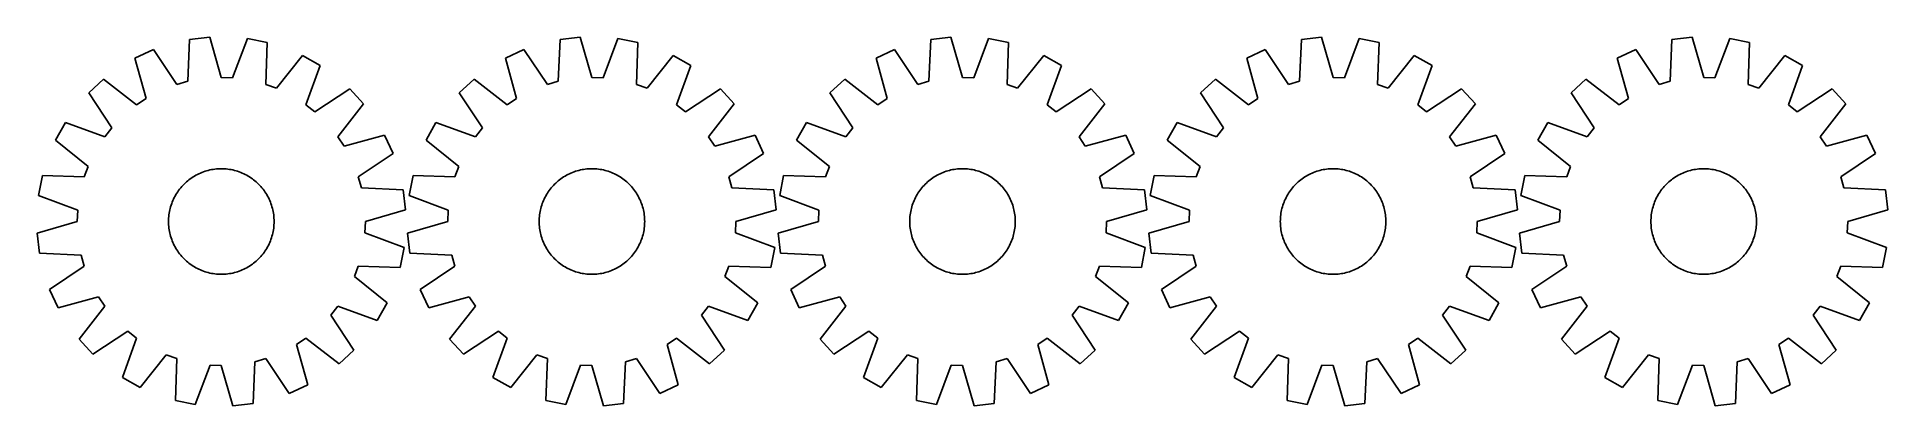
# Model space of a CAD drawing. Header units: millimetres. Extents: x 7 to 1410, y 7 to 286.
import ezdxf

# ---------------------------------------------------------------- set-up
doc = ezdxf.new("R2010")
doc.units = ezdxf.units.MM
doc.layers.add('CUT', color=7, linetype='CONTINUOUS', true_color=0x000000)

msp = doc.modelspace()

# ---------------------------------------------------------------- linework, layer by layer
at = {"layer": 'CUT'}
for p, q in [((122.153674, 284.139054), (120.731514, 252.406543)), ((137.433075, 285.94749), (122.153674, 284.139054)), ((146.223748, 255.423748), (137.433075, 285.94749)), ((165.94992, 284.82706), (154.791481, 255.087121)), ((181.040332, 281.825391), (165.94992, 284.82706)), ((179.968404, 250.07912), (181.040332, 281.825391)), ((403.101164, 284.139054), (401.679004, 252.406543)), ((418.380565, 285.94749), (403.101164, 284.139054)), ((427.171238, 255.423748), (418.380565, 285.94749)), ((446.89741, 284.82706), (435.738971, 255.087121)), ((461.987822, 281.825391), (446.89741, 284.82706)), ((460.915894, 250.07912), (461.987822, 281.825391)), ((684.048654, 284.139054), (682.626494, 252.406543)), ((699.328055, 285.94749), (684.048654, 284.139054)), ((708.118728, 255.423748), (699.328055, 285.94749)), ((727.8449, 284.82706), (716.686461, 255.087121)), ((742.935312, 281.825391), (727.8449, 284.82706)), ((741.863384, 250.07912), (742.935312, 281.825391)), ((964.996144, 284.139054), (963.573984, 252.406543)), ((980.275545, 285.94749), (964.996144, 284.139054)), ((989.066218, 255.423748), (980.275545, 285.94749)), ((1008.79239, 284.82706), (997.633951, 255.087121)), ((1023.882802, 281.825391), (1008.79239, 284.82706)), ((1022.810874, 250.07912), (1023.882802, 281.825391)), ((1245.943634, 284.139054), (1244.521474, 252.406543)), ((1261.223035, 285.94749), (1245.943634, 284.139054)), ((1270.013708, 255.423748), (1261.223035, 285.94749)), ((1289.73988, 284.82706), (1278.581441, 255.087121)), ((1304.830292, 281.825391), (1289.73988, 284.82706)), ((1303.758364, 250.07912), (1304.830292, 281.825391)), ((94.686311, 276.392456), (80.713574, 269.950936)), ((80.713574, 269.950936), (89.166905, 239.332054)), ((112.479092, 250.07912), (94.686311, 276.392456)), ((207.815232, 271.947609), (188.012779, 247.111393)), ((221.239499, 264.429658), (207.815232, 271.947609)), ((375.633801, 276.392456), (361.661064, 269.950936)), ((361.661064, 269.950936), (370.114395, 239.332054)), ((393.426582, 250.07912), (375.633801, 276.392456)), ((488.762722, 271.947609), (468.960269, 247.111393)), ((502.186989, 264.429658), (488.762722, 271.947609)), ((656.581291, 276.392456), (642.608554, 269.950936)), ((642.608554, 269.950936), (651.061885, 239.332054)), ((674.374072, 250.07912), (656.581291, 276.392456)), ((769.710212, 271.947609), (749.907759, 247.111393)), ((783.134479, 264.429658), (769.710212, 271.947609)), ((937.528781, 276.392456), (923.556044, 269.950936)), ((923.556044, 269.950936), (932.009375, 239.332054)), ((955.321562, 250.07912), (937.528781, 276.392456)), ((1050.657702, 271.947609), (1030.855249, 247.111393)), ((1064.081969, 264.429658), (1050.657702, 271.947609)), ((1218.476271, 276.392456), (1204.503534, 269.950936)), ((1204.503534, 269.950936), (1212.956865, 239.332054)), ((1236.269052, 250.07912), (1218.476271, 276.392456)), ((1331.605192, 271.947609), (1311.802739, 247.111393)), ((1345.029459, 264.429658), (1331.605192, 271.947609)), ((56.984389, 254.095602), (45.686066, 243.65154)), ((82.037598, 234.568404), (56.984389, 254.095602)), ((154.791481, 255.087121), (146.223748, 255.423748)), ((210.409898, 234.568404), (221.239499, 264.429658)), ((337.931879, 254.095602), (326.633556, 243.65154)), ((362.985088, 234.568404), (337.931879, 254.095602)), ((435.738971, 255.087121), (427.171238, 255.423748)), ((491.357388, 234.568404), (502.186989, 264.429658)), ((618.879369, 254.095602), (607.581046, 243.65154)), ((643.932578, 234.568404), (618.879369, 254.095602)), ((716.686461, 255.087121), (708.118728, 255.423748)), ((772.304878, 234.568404), (783.134479, 264.429658)), ((899.826859, 254.095602), (888.528536, 243.65154)), ((924.880068, 234.568404), (899.826859, 254.095602)), ((997.633951, 255.087121), (989.066218, 255.423748)), ((1053.252368, 234.568404), (1064.081969, 264.429658)), ((1180.774349, 254.095602), (1169.476026, 243.65154)), ((1205.827558, 234.568404), (1180.774349, 254.095602)), ((1278.581441, 255.087121), (1270.013708, 255.423748)), ((1334.199858, 234.568404), (1345.029459, 264.429658)), ((45.686066, 243.65154), (63.187417, 217.143475)), ((89.166905, 239.332054), (82.037598, 234.568404)), ((120.731514, 252.406543), (112.479092, 250.07912)), ((188.012779, 247.111393), (179.968404, 250.07912)), ((243.65154, 246.76143), (217.143475, 229.260079)), ((254.095602, 235.463107), (243.65154, 246.76143)), ((326.633556, 243.65154), (344.134907, 217.143475)), ((370.114395, 239.332054), (362.985088, 234.568404)), ((401.679004, 252.406543), (393.426582, 250.07912)), ((468.960269, 247.111393), (460.915894, 250.07912)), ((524.59903, 246.76143), (498.090965, 229.260079)), ((535.043092, 235.463107), (524.59903, 246.76143)), ((607.581046, 243.65154), (625.082397, 217.143475)), ((651.061885, 239.332054), (643.932578, 234.568404)), ((682.626494, 252.406543), (674.374072, 250.07912)), ((749.907759, 247.111393), (741.863384, 250.07912)), ((805.54652, 246.76143), (779.038455, 229.260079)), ((815.990582, 235.463107), (805.54652, 246.76143)), ((888.528536, 243.65154), (906.029887, 217.143475)), ((932.009375, 239.332054), (924.880068, 234.568404)), ((963.573984, 252.406543), (955.321562, 250.07912)), ((1030.855249, 247.111393), (1022.810874, 250.07912)), ((1086.49401, 246.76143), (1059.985945, 229.260079)), ((1096.938072, 235.463107), (1086.49401, 246.76143)), ((1169.476026, 243.65154), (1186.977377, 217.143475)), ((1212.956865, 239.332054), (1205.827558, 234.568404)), ((1244.521474, 252.406543), (1236.269052, 250.07912)), ((1311.802739, 247.111393), (1303.758364, 250.07912)), ((1367.4415, 246.76143), (1340.933435, 229.260079)), ((1377.885562, 235.463107), (1367.4415, 246.76143)), ((217.143475, 229.260079), (210.409898, 234.568404)), ((234.568404, 210.409898), (254.095602, 235.463107)), ((498.090965, 229.260079), (491.357388, 234.568404)), ((515.515894, 210.409898), (535.043092, 235.463107)), ((779.038455, 229.260079), (772.304878, 234.568404)), ((796.463384, 210.409898), (815.990582, 235.463107)), ((1059.985945, 229.260079), (1053.252368, 234.568404)), ((1077.410874, 210.409898), (1096.938072, 235.463107)), ((1340.933435, 229.260079), (1334.199858, 234.568404)), ((1358.358364, 210.409898), (1377.885562, 235.463107)), ((28.017838, 221.239499), (20.499887, 207.815232)), ((57.879092, 210.409898), (28.017838, 221.239499)), ((63.187417, 217.143475), (57.879092, 210.409898)), ((269.950936, 211.733922), (239.332054, 203.280591)), ((276.392456, 197.761185), (269.950936, 211.733922)), ((308.965328, 221.239499), (301.447377, 207.815232)), ((338.826582, 210.409898), (308.965328, 221.239499)), ((344.134907, 217.143475), (338.826582, 210.409898)), ((550.898426, 211.733922), (520.279544, 203.280591)), ((557.339946, 197.761185), (550.898426, 211.733922)), ((589.912818, 221.239499), (582.394867, 207.815232)), ((619.774072, 210.409898), (589.912818, 221.239499)), ((625.082397, 217.143475), (619.774072, 210.409898)), ((831.845916, 211.733922), (801.227034, 203.280591)), ((838.287436, 197.761185), (831.845916, 211.733922)), ((870.860308, 221.239499), (863.342357, 207.815232)), ((900.721562, 210.409898), (870.860308, 221.239499)), ((906.029887, 217.143475), (900.721562, 210.409898)), ((1112.793406, 211.733922), (1082.174524, 203.280591)), ((1119.234926, 197.761185), (1112.793406, 211.733922)), ((1151.807798, 221.239499), (1144.289847, 207.815232)), ((1181.669052, 210.409898), (1151.807798, 221.239499)), ((1186.977377, 217.143475), (1181.669052, 210.409898)), ((1393.740896, 211.733922), (1363.122014, 203.280591)), ((1400.182416, 197.761185), (1393.740896, 211.733922)), ((20.499887, 207.815232), (45.336103, 188.012779)), ((239.332054, 203.280591), (234.568404, 210.409898)), ((250.07912, 179.968404), (276.392456, 197.761185)), ((301.447377, 207.815232), (326.283593, 188.012779)), ((520.279544, 203.280591), (515.515894, 210.409898)), ((531.02661, 179.968404), (557.339946, 197.761185)), ((582.394867, 207.815232), (607.231083, 188.012779)), ((801.227034, 203.280591), (796.463384, 210.409898)), ((811.9741, 179.968404), (838.287436, 197.761185)), ((863.342357, 207.815232), (888.178573, 188.012779)), ((1082.174524, 203.280591), (1077.410874, 210.409898)), ((1092.92159, 179.968404), (1119.234926, 197.761185)), ((1144.289847, 207.815232), (1169.126063, 188.012779)), ((1363.122014, 203.280591), (1358.358364, 210.409898)), ((1373.86908, 179.968404), (1400.182416, 197.761185)), ((45.336103, 188.012779), (42.368376, 179.968404)), ((129.192576, 182.41683), (130.337832, 182.933933)), ((130.337832, 182.933933), (131.498766, 183.414807)), ((131.498766, 183.414807), (132.674231, 183.858979)), ((132.674231, 183.858979), (133.863068, 184.266009)), ((133.863068, 184.266009), (135.064104, 184.635495)), ((135.064104, 184.635495), (136.276152, 184.967074)), ((136.276152, 184.967074), (137.498018, 185.260418)), ((137.498018, 185.260418), (138.728495, 185.515238)), ((138.728495, 185.515238), (139.966369, 185.731282)), ((139.966369, 185.731282), (141.210419, 185.908336)), ((141.210419, 185.908336), (142.459415, 186.046227)), ((142.459415, 186.046227), (143.712127, 186.144817)), ((143.712127, 186.144817), (144.967318, 186.20401)), ((144.967318, 186.20401), (146.223748, 186.223748)), ((146.223748, 186.223748), (147.480178, 186.20401)), ((147.480178, 186.20401), (148.735369, 186.144817)), ((148.735369, 186.144817), (149.988081, 186.046227)), ((149.988081, 186.046227), (151.237077, 185.908336)), ((151.237077, 185.908336), (152.481127, 185.731282)), ((152.481127, 185.731282), (153.719001, 185.515238)), ((153.719001, 185.515238), (154.949478, 185.260418)), ((154.949478, 185.260418), (156.171343, 184.967074)), ((156.171343, 184.967074), (157.383392, 184.635495)), ((157.383392, 184.635495), (158.584428, 184.266009)), ((158.584428, 184.266009), (159.773265, 183.858979)), ((159.773265, 183.858979), (160.94873, 183.414807)), ((160.94873, 183.414807), (162.109664, 182.933933)), ((162.109664, 182.933933), (163.25492, 182.41683)), ((326.283593, 188.012779), (323.315866, 179.968404)), ((410.140066, 182.41683), (411.285322, 182.933933)), ((411.285322, 182.933933), (412.446256, 183.414807)), ((412.446256, 183.414807), (413.621721, 183.858979)), ((413.621721, 183.858979), (414.810558, 184.266009)), ((414.810558, 184.266009), (416.011594, 184.635495)), ((416.011594, 184.635495), (417.223642, 184.967074)), ((417.223642, 184.967074), (418.445508, 185.260418)), ((418.445508, 185.260418), (419.675985, 185.515238)), ((419.675985, 185.515238), (420.913859, 185.731282)), ((420.913859, 185.731282), (422.157909, 185.908336)), ((422.157909, 185.908336), (423.406905, 186.046227)), ((423.406905, 186.046227), (424.659617, 186.144817)), ((424.659617, 186.144817), (425.914808, 186.20401)), ((425.914808, 186.20401), (427.171238, 186.223748)), ((427.171238, 186.223748), (428.427668, 186.20401)), ((428.427668, 186.20401), (429.682859, 186.144817)), ((429.682859, 186.144817), (430.935571, 186.046227)), ((430.935571, 186.046227), (432.184567, 185.908336)), ((432.184567, 185.908336), (433.428617, 185.731282)), ((433.428617, 185.731282), (434.666491, 185.515238)), ((434.666491, 185.515238), (435.896968, 185.260418)), ((435.896968, 185.260418), (437.118833, 184.967074)), ((437.118833, 184.967074), (438.330882, 184.635495)), ((438.330882, 184.635495), (439.531918, 184.266009)), ((439.531918, 184.266009), (440.720755, 183.858979)), ((440.720755, 183.858979), (441.89622, 183.414807)), ((441.89622, 183.414807), (443.057154, 182.933933)), ((443.057154, 182.933933), (444.20241, 182.41683)), ((607.231083, 188.012779), (604.263356, 179.968404)), ((691.087556, 182.41683), (692.232812, 182.933933)), ((692.232812, 182.933933), (693.393746, 183.414807)), ((693.393746, 183.414807), (694.569211, 183.858979)), ((694.569211, 183.858979), (695.758048, 184.266009)), ((695.758048, 184.266009), (696.959084, 184.635495)), ((696.959084, 184.635495), (698.171132, 184.967074)), ((698.171132, 184.967074), (699.392998, 185.260418)), ((699.392998, 185.260418), (700.623475, 185.515238)), ((700.623475, 185.515238), (701.861349, 185.731282)), ((701.861349, 185.731282), (703.105399, 185.908336)), ((703.105399, 185.908336), (704.354395, 186.046227)), ((704.354395, 186.046227), (705.607107, 186.144817)), ((705.607107, 186.144817), (706.862298, 186.20401)), ((706.862298, 186.20401), (708.118728, 186.223748)), ((708.118728, 186.223748), (709.375158, 186.20401)), ((709.375158, 186.20401), (710.630349, 186.144817)), ((710.630349, 186.144817), (711.883061, 186.046227)), ((711.883061, 186.046227), (713.132057, 185.908336)), ((713.132057, 185.908336), (714.376107, 185.731282)), ((714.376107, 185.731282), (715.613981, 185.515238)), ((715.613981, 185.515238), (716.844458, 185.260418)), ((716.844458, 185.260418), (718.066323, 184.967074)), ((718.066323, 184.967074), (719.278372, 184.635495)), ((719.278372, 184.635495), (720.479408, 184.266009)), ((720.479408, 184.266009), (721.668245, 183.858979)), ((721.668245, 183.858979), (722.84371, 183.414807)), ((722.84371, 183.414807), (724.004644, 182.933933)), ((724.004644, 182.933933), (725.1499, 182.41683)), ((888.178573, 188.012779), (885.210846, 179.968404)), ((972.035046, 182.41683), (973.180302, 182.933933)), ((973.180302, 182.933933), (974.341236, 183.414807)), ((974.341236, 183.414807), (975.516701, 183.858979)), ((975.516701, 183.858979), (976.705538, 184.266009)), ((976.705538, 184.266009), (977.906574, 184.635495)), ((977.906574, 184.635495), (979.118622, 184.967074)), ((979.118622, 184.967074), (980.340488, 185.260418)), ((980.340488, 185.260418), (981.570965, 185.515238)), ((981.570965, 185.515238), (982.808839, 185.731282)), ((982.808839, 185.731282), (984.052889, 185.908336)), ((984.052889, 185.908336), (985.301885, 186.046227)), ((985.301885, 186.046227), (986.554597, 186.144817)), ((986.554597, 186.144817), (987.809788, 186.20401)), ((987.809788, 186.20401), (989.066218, 186.223748)), ((989.066218, 186.223748), (990.322648, 186.20401)), ((990.322648, 186.20401), (991.577839, 186.144817)), ((991.577839, 186.144817), (992.830551, 186.046227)), ((992.830551, 186.046227), (994.079547, 185.908336)), ((994.079547, 185.908336), (995.323597, 185.731282)), ((995.323597, 185.731282), (996.561471, 185.515238)), ((996.561471, 185.515238), (997.791948, 185.260418)), ((997.791948, 185.260418), (999.013813, 184.967074)), ((999.013813, 184.967074), (1000.225862, 184.635495)), ((1000.225862, 184.635495), (1001.426898, 184.266009)), ((1001.426898, 184.266009), (1002.615735, 183.858979)), ((1002.615735, 183.858979), (1003.7912, 183.414807)), ((1003.7912, 183.414807), (1004.952134, 182.933933)), ((1004.952134, 182.933933), (1006.09739, 182.41683)), ((1169.126063, 188.012779), (1166.158336, 179.968404)), ((1252.982536, 182.41683), (1254.127792, 182.933933)), ((1254.127792, 182.933933), (1255.288726, 183.414807)), ((1255.288726, 183.414807), (1256.464191, 183.858979)), ((1256.464191, 183.858979), (1257.653028, 184.266009)), ((1257.653028, 184.266009), (1258.854064, 184.635495)), ((1258.854064, 184.635495), (1260.066112, 184.967074)), ((1260.066112, 184.967074), (1261.287978, 185.260418)), ((1261.287978, 185.260418), (1262.518455, 185.515238)), ((1262.518455, 185.515238), (1263.756329, 185.731282)), ((1263.756329, 185.731282), (1265.000379, 185.908336)), ((1265.000379, 185.908336), (1266.249375, 186.046227)), ((1266.249375, 186.046227), (1267.502087, 186.144817)), ((1267.502087, 186.144817), (1268.757278, 186.20401)), ((1268.757278, 186.20401), (1270.013708, 186.223748)), ((1270.013708, 186.223748), (1271.270138, 186.20401)), ((1271.270138, 186.20401), (1272.525329, 186.144817)), ((1272.525329, 186.144817), (1273.778041, 186.046227)), ((1273.778041, 186.046227), (1275.027037, 185.908336)), ((1275.027037, 185.908336), (1276.271087, 185.731282)), ((1276.271087, 185.731282), (1277.508961, 185.515238)), ((1277.508961, 185.515238), (1278.739438, 185.260418)), ((1278.739438, 185.260418), (1279.961303, 184.967074)), ((1279.961303, 184.967074), (1281.173352, 184.635495)), ((1281.173352, 184.635495), (1282.374388, 184.266009)), ((1282.374388, 184.266009), (1283.563225, 183.858979)), ((1283.563225, 183.858979), (1284.73869, 183.414807)), ((1284.73869, 183.414807), (1285.899624, 182.933933)), ((1285.899624, 182.933933), (1287.04488, 182.41683)), ((10.622105, 181.040332), (7.620436, 165.94992)), ((42.368376, 179.968404), (10.622105, 181.040332)), ((112.450631, 167.65682), (113.140525, 168.707083)), ((113.140525, 168.707083), (113.863068, 169.735158)), ((113.863068, 169.735158), (114.617547, 170.74003)), ((114.617547, 170.74003), (115.403218, 171.720708)), ((115.403218, 171.720708), (116.219305, 172.676223)), ((116.219305, 172.676223), (117.065003, 173.605632)), ((117.065003, 173.605632), (117.939477, 174.508019)), ((117.939477, 174.508019), (118.841864, 175.382493)), ((118.841864, 175.382493), (119.771273, 176.228191)), ((119.771273, 176.228191), (120.726788, 177.044278)), ((120.726788, 177.044278), (121.707466, 177.829948)), ((121.707466, 177.829948), (122.712338, 178.584428)), ((122.712338, 178.584428), (123.740413, 179.306971)), ((123.740413, 179.306971), (124.790676, 179.996865)), ((124.790676, 179.996865), (125.862091, 180.653429)), ((125.862091, 180.653429), (126.953601, 181.276015)), ((126.953601, 181.276015), (128.064128, 181.864009)), ((128.064128, 181.864009), (129.192576, 182.41683)), ((163.25492, 182.41683), (164.383368, 181.864009)), ((164.383368, 181.864009), (165.493895, 181.276015)), ((165.493895, 181.276015), (166.585405, 180.653429)), ((166.585405, 180.653429), (167.65682, 179.996865)), ((167.65682, 179.996865), (168.707083, 179.306971)), ((168.707083, 179.306971), (169.735158, 178.584428)), ((169.735158, 178.584428), (170.74003, 177.829948)), ((170.74003, 177.829948), (171.720708, 177.044278)), ((171.720708, 177.044278), (172.676223, 176.228191)), ((172.676223, 176.228191), (173.605632, 175.382493)), ((173.605632, 175.382493), (174.508019, 174.508019)), ((174.508019, 174.508019), (175.382493, 173.605632)), ((175.382493, 173.605632), (176.228191, 172.676223)), ((176.228191, 172.676223), (177.044278, 171.720708)), ((177.044278, 171.720708), (177.829948, 170.74003)), ((177.829948, 170.74003), (178.584428, 169.735158)), ((178.584428, 169.735158), (179.306971, 168.707083)), ((179.306971, 168.707083), (179.996865, 167.65682)), ((252.406543, 171.715982), (250.07912, 179.968404)), ((284.139054, 170.293822), (252.406543, 171.715982)), ((285.94749, 155.014421), (284.139054, 170.293822)), ((291.569595, 181.040332), (288.567926, 165.94992)), ((323.315866, 179.968404), (291.569595, 181.040332)), ((393.398121, 167.65682), (394.088015, 168.707083)), ((394.088015, 168.707083), (394.810558, 169.735158)), ((394.810558, 169.735158), (395.565037, 170.74003)), ((395.565037, 170.74003), (396.350708, 171.720708)), ((396.350708, 171.720708), (397.166795, 172.676223)), ((397.166795, 172.676223), (398.012493, 173.605632)), ((398.012493, 173.605632), (398.886967, 174.508019)), ((398.886967, 174.508019), (399.789354, 175.382493)), ((399.789354, 175.382493), (400.718763, 176.228191)), ((400.718763, 176.228191), (401.674278, 177.044278)), ((401.674278, 177.044278), (402.654956, 177.829948)), ((402.654956, 177.829948), (403.659828, 178.584428)), ((403.659828, 178.584428), (404.687903, 179.306971)), ((404.687903, 179.306971), (405.738166, 179.996865)), ((405.738166, 179.996865), (406.809581, 180.653429)), ((406.809581, 180.653429), (407.901091, 181.276015)), ((407.901091, 181.276015), (409.011618, 181.864009)), ((409.011618, 181.864009), (410.140066, 182.41683)), ((444.20241, 182.41683), (445.330858, 181.864009)), ((445.330858, 181.864009), (446.441385, 181.276015)), ((446.441385, 181.276015), (447.532895, 180.653429)), ((447.532895, 180.653429), (448.60431, 179.996865)), ((448.60431, 179.996865), (449.654573, 179.306971)), ((449.654573, 179.306971), (450.682648, 178.584428)), ((450.682648, 178.584428), (451.68752, 177.829948)), ((451.68752, 177.829948), (452.668198, 177.044278)), ((452.668198, 177.044278), (453.623713, 176.228191)), ((453.623713, 176.228191), (454.553122, 175.382493)), ((454.553122, 175.382493), (455.455509, 174.508019)), ((455.455509, 174.508019), (456.329983, 173.605632)), ((456.329983, 173.605632), (457.175681, 172.676223)), ((457.175681, 172.676223), (457.991768, 171.720708)), ((457.991768, 171.720708), (458.777438, 170.74003)), ((458.777438, 170.74003), (459.531918, 169.735158)), ((459.531918, 169.735158), (460.254461, 168.707083)), ((460.254461, 168.707083), (460.944355, 167.65682)), ((533.354033, 171.715982), (531.02661, 179.968404)), ((565.086544, 170.293822), (533.354033, 171.715982)), ((566.89498, 155.014421), (565.086544, 170.293822)), ((572.517085, 181.040332), (569.515416, 165.94992)), ((604.263356, 179.968404), (572.517085, 181.040332)), ((674.345611, 167.65682), (675.035505, 168.707083)), ((675.035505, 168.707083), (675.758048, 169.735158)), ((675.758048, 169.735158), (676.512527, 170.74003)), ((676.512527, 170.74003), (677.298198, 171.720708)), ((677.298198, 171.720708), (678.114285, 172.676223)), ((678.114285, 172.676223), (678.959983, 173.605632)), ((678.959983, 173.605632), (679.834457, 174.508019)), ((679.834457, 174.508019), (680.736844, 175.382493)), ((680.736844, 175.382493), (681.666253, 176.228191)), ((681.666253, 176.228191), (682.621768, 177.044278)), ((682.621768, 177.044278), (683.602446, 177.829948)), ((683.602446, 177.829948), (684.607318, 178.584428)), ((684.607318, 178.584428), (685.635393, 179.306971)), ((685.635393, 179.306971), (686.685656, 179.996865)), ((686.685656, 179.996865), (687.757071, 180.653429)), ((687.757071, 180.653429), (688.848581, 181.276015)), ((688.848581, 181.276015), (689.959108, 181.864009)), ((689.959108, 181.864009), (691.087556, 182.41683)), ((725.1499, 182.41683), (726.278348, 181.864009)), ((726.278348, 181.864009), (727.388875, 181.276015)), ((727.388875, 181.276015), (728.480385, 180.653429)), ((728.480385, 180.653429), (729.5518, 179.996865)), ((729.5518, 179.996865), (730.602063, 179.306971)), ((730.602063, 179.306971), (731.630138, 178.584428)), ((731.630138, 178.584428), (732.63501, 177.829948)), ((732.63501, 177.829948), (733.615688, 177.044278)), ((733.615688, 177.044278), (734.571203, 176.228191)), ((734.571203, 176.228191), (735.500612, 175.382493)), ((735.500612, 175.382493), (736.402999, 174.508019)), ((736.402999, 174.508019), (737.277473, 173.605632)), ((737.277473, 173.605632), (738.123171, 172.676223)), ((738.123171, 172.676223), (738.939258, 171.720708)), ((738.939258, 171.720708), (739.724928, 170.74003)), ((739.724928, 170.74003), (740.479408, 169.735158)), ((740.479408, 169.735158), (741.201951, 168.707083)), ((741.201951, 168.707083), (741.891845, 167.65682)), ((814.301523, 171.715982), (811.9741, 179.968404)), ((846.034034, 170.293822), (814.301523, 171.715982)), ((847.84247, 155.014421), (846.034034, 170.293822)), ((853.464575, 181.040332), (850.462906, 165.94992)), ((885.210846, 179.968404), (853.464575, 181.040332)), ((955.293101, 167.65682), (955.982995, 168.707083)), ((955.982995, 168.707083), (956.705538, 169.735158)), ((956.705538, 169.735158), (957.460017, 170.74003)), ((957.460017, 170.74003), (958.245688, 171.720708)), ((958.245688, 171.720708), (959.061775, 172.676223)), ((959.061775, 172.676223), (959.907473, 173.605632)), ((959.907473, 173.605632), (960.781947, 174.508019)), ((960.781947, 174.508019), (961.684334, 175.382493)), ((961.684334, 175.382493), (962.613743, 176.228191)), ((962.613743, 176.228191), (963.569258, 177.044278)), ((963.569258, 177.044278), (964.549936, 177.829948)), ((964.549936, 177.829948), (965.554808, 178.584428)), ((965.554808, 178.584428), (966.582883, 179.306971)), ((966.582883, 179.306971), (967.633146, 179.996865)), ((967.633146, 179.996865), (968.704561, 180.653429)), ((968.704561, 180.653429), (969.796071, 181.276015)), ((969.796071, 181.276015), (970.906598, 181.864009)), ((970.906598, 181.864009), (972.035046, 182.41683)), ((1006.09739, 182.41683), (1007.225838, 181.864009)), ((1007.225838, 181.864009), (1008.336365, 181.276015)), ((1008.336365, 181.276015), (1009.427875, 180.653429)), ((1009.427875, 180.653429), (1010.49929, 179.996865)), ((1010.49929, 179.996865), (1011.549553, 179.306971)), ((1011.549553, 179.306971), (1012.577628, 178.584428)), ((1012.577628, 178.584428), (1013.5825, 177.829948)), ((1013.5825, 177.829948), (1014.563178, 177.044278)), ((1014.563178, 177.044278), (1015.518693, 176.228191)), ((1015.518693, 176.228191), (1016.448102, 175.382493)), ((1016.448102, 175.382493), (1017.350489, 174.508019)), ((1017.350489, 174.508019), (1018.224963, 173.605632)), ((1018.224963, 173.605632), (1019.070661, 172.676223)), ((1019.070661, 172.676223), (1019.886748, 171.720708)), ((1019.886748, 171.720708), (1020.672418, 170.74003)), ((1020.672418, 170.74003), (1021.426898, 169.735158)), ((1021.426898, 169.735158), (1022.149441, 168.707083)), ((1022.149441, 168.707083), (1022.839335, 167.65682)), ((1095.249013, 171.715982), (1092.92159, 179.968404)), ((1126.981524, 170.293822), (1095.249013, 171.715982)), ((1128.78996, 155.014421), (1126.981524, 170.293822)), ((1134.412065, 181.040332), (1131.410396, 165.94992)), ((1166.158336, 179.968404), (1134.412065, 181.040332)), ((1236.240591, 167.65682), (1236.930485, 168.707083)), ((1236.930485, 168.707083), (1237.653028, 169.735158)), ((1237.653028, 169.735158), (1238.407507, 170.74003)), ((1238.407507, 170.74003), (1239.193178, 171.720708)), ((1239.193178, 171.720708), (1240.009265, 172.676223)), ((1240.009265, 172.676223), (1240.854963, 173.605632)), ((1240.854963, 173.605632), (1241.729437, 174.508019)), ((1241.729437, 174.508019), (1242.631824, 175.382493)), ((1242.631824, 175.382493), (1243.561233, 176.228191)), ((1243.561233, 176.228191), (1244.516748, 177.044278)), ((1244.516748, 177.044278), (1245.497426, 177.829948)), ((1245.497426, 177.829948), (1246.502298, 178.584428)), ((1246.502298, 178.584428), (1247.530373, 179.306971)), ((1247.530373, 179.306971), (1248.580636, 179.996865)), ((1248.580636, 179.996865), (1249.652051, 180.653429)), ((1249.652051, 180.653429), (1250.743561, 181.276015)), ((1250.743561, 181.276015), (1251.854088, 181.864009)), ((1251.854088, 181.864009), (1252.982536, 182.41683)), ((1287.04488, 182.41683), (1288.173328, 181.864009)), ((1288.173328, 181.864009), (1289.283855, 181.276015)), ((1289.283855, 181.276015), (1290.375365, 180.653429)), ((1290.375365, 180.653429), (1291.44678, 179.996865)), ((1291.44678, 179.996865), (1292.497043, 179.306971)), ((1292.497043, 179.306971), (1293.525118, 178.584428)), ((1293.525118, 178.584428), (1294.52999, 177.829948)), ((1294.52999, 177.829948), (1295.510668, 177.044278)), ((1295.510668, 177.044278), (1296.466183, 176.228191)), ((1296.466183, 176.228191), (1297.395592, 175.382493)), ((1297.395592, 175.382493), (1298.297979, 174.508019)), ((1298.297979, 174.508019), (1299.172453, 173.605632)), ((1299.172453, 173.605632), (1300.018151, 172.676223)), ((1300.018151, 172.676223), (1300.834238, 171.720708)), ((1300.834238, 171.720708), (1301.619908, 170.74003)), ((1301.619908, 170.74003), (1302.374388, 169.735158)), ((1302.374388, 169.735158), (1303.096931, 168.707083)), ((1303.096931, 168.707083), (1303.786825, 167.65682)), ((1376.196503, 171.715982), (1373.86908, 179.968404)), ((1407.929014, 170.293822), (1376.196503, 171.715982)), ((1409.73745, 155.014421), (1407.929014, 170.293822)), ((7.620436, 165.94992), (37.360375, 154.791481)), ((37.360375, 154.791481), (37.023748, 146.223748)), ((106.932258, 153.719001), (107.187078, 154.949478)), ((107.187078, 154.949478), (107.480422, 156.171343)), ((107.480422, 156.171343), (107.812001, 157.383392)), ((107.812001, 157.383392), (108.181487, 158.584428)), ((108.181487, 158.584428), (108.588517, 159.773265)), ((108.588517, 159.773265), (109.032689, 160.94873)), ((109.032689, 160.94873), (109.513563, 162.109664)), ((109.513563, 162.109664), (110.030666, 163.25492)), ((110.030666, 163.25492), (110.583487, 164.383368)), ((110.583487, 164.383368), (111.171481, 165.493895)), ((111.171481, 165.493895), (111.794067, 166.585405)), ((111.794067, 166.585405), (112.450631, 167.65682)), ((179.996865, 167.65682), (180.653429, 166.585405)), ((180.653429, 166.585405), (181.276015, 165.493895)), ((181.276015, 165.493895), (181.864009, 164.383368)), ((181.864009, 164.383368), (182.41683, 163.25492)), ((182.41683, 163.25492), (182.933933, 162.109664)), ((182.933933, 162.109664), (183.414807, 160.94873)), ((183.414807, 160.94873), (183.858979, 159.773265)), ((183.858979, 159.773265), (184.266009, 158.584428)), ((184.266009, 158.584428), (184.635495, 157.383392)), ((184.635495, 157.383392), (184.967074, 156.171343)), ((184.967074, 156.171343), (185.260418, 154.949478)), ((185.260418, 154.949478), (185.515238, 153.719001)), ((255.423748, 146.223748), (285.94749, 155.014421)), ((288.567926, 165.94992), (318.307865, 154.791481)), ((318.307865, 154.791481), (317.971238, 146.223748)), ((387.879748, 153.719001), (388.134568, 154.949478)), ((388.134568, 154.949478), (388.427912, 156.171343)), ((388.427912, 156.171343), (388.759491, 157.383392)), ((388.759491, 157.383392), (389.128977, 158.584428)), ((389.128977, 158.584428), (389.536007, 159.773265)), ((389.536007, 159.773265), (389.980179, 160.94873)), ((389.980179, 160.94873), (390.461053, 162.109664)), ((390.461053, 162.109664), (390.978156, 163.25492)), ((390.978156, 163.25492), (391.530977, 164.383368)), ((391.530977, 164.383368), (392.118971, 165.493895)), ((392.118971, 165.493895), (392.741557, 166.585405)), ((392.741557, 166.585405), (393.398121, 167.65682)), ((460.944355, 167.65682), (461.600919, 166.585405)), ((461.600919, 166.585405), (462.223505, 165.493895)), ((462.223505, 165.493895), (462.811499, 164.383368)), ((462.811499, 164.383368), (463.36432, 163.25492)), ((463.36432, 163.25492), (463.881423, 162.109664)), ((463.881423, 162.109664), (464.362297, 160.94873)), ((464.362297, 160.94873), (464.806469, 159.773265)), ((464.806469, 159.773265), (465.213499, 158.584428)), ((465.213499, 158.584428), (465.582985, 157.383392)), ((465.582985, 157.383392), (465.914564, 156.171343)), ((465.914564, 156.171343), (466.207908, 154.949478)), ((466.207908, 154.949478), (466.462728, 153.719001)), ((536.371238, 146.223748), (566.89498, 155.014421)), ((569.515416, 165.94992), (599.255355, 154.791481)), ((599.255355, 154.791481), (598.918728, 146.223748)), ((668.827238, 153.719001), (669.082058, 154.949478)), ((669.082058, 154.949478), (669.375402, 156.171343)), ((669.375402, 156.171343), (669.706981, 157.383392)), ((669.706981, 157.383392), (670.076467, 158.584428)), ((670.076467, 158.584428), (670.483497, 159.773265)), ((670.483497, 159.773265), (670.927669, 160.94873)), ((670.927669, 160.94873), (671.408543, 162.109664)), ((671.408543, 162.109664), (671.925646, 163.25492)), ((671.925646, 163.25492), (672.478467, 164.383368)), ((672.478467, 164.383368), (673.066461, 165.493895)), ((673.066461, 165.493895), (673.689047, 166.585405)), ((673.689047, 166.585405), (674.345611, 167.65682)), ((741.891845, 167.65682), (742.548409, 166.585405)), ((742.548409, 166.585405), (743.170995, 165.493895)), ((743.170995, 165.493895), (743.758989, 164.383368)), ((743.758989, 164.383368), (744.31181, 163.25492)), ((744.31181, 163.25492), (744.828913, 162.109664)), ((744.828913, 162.109664), (745.309787, 160.94873)), ((745.309787, 160.94873), (745.753959, 159.773265)), ((745.753959, 159.773265), (746.160989, 158.584428)), ((746.160989, 158.584428), (746.530475, 157.383392)), ((746.530475, 157.383392), (746.862054, 156.171343)), ((746.862054, 156.171343), (747.155398, 154.949478)), ((747.155398, 154.949478), (747.410218, 153.719001)), ((817.318728, 146.223748), (847.84247, 155.014421)), ((850.462906, 165.94992), (880.202845, 154.791481)), ((880.202845, 154.791481), (879.866218, 146.223748)), ((949.774728, 153.719001), (950.029548, 154.949478)), ((950.029548, 154.949478), (950.322892, 156.171343)), ((950.322892, 156.171343), (950.654471, 157.383392)), ((950.654471, 157.383392), (951.023957, 158.584428)), ((951.023957, 158.584428), (951.430987, 159.773265)), ((951.430987, 159.773265), (951.875159, 160.94873)), ((951.875159, 160.94873), (952.356033, 162.109664)), ((952.356033, 162.109664), (952.873136, 163.25492)), ((952.873136, 163.25492), (953.425957, 164.383368)), ((953.425957, 164.383368), (954.013951, 165.493895)), ((954.013951, 165.493895), (954.636537, 166.585405)), ((954.636537, 166.585405), (955.293101, 167.65682)), ((1022.839335, 167.65682), (1023.495899, 166.585405)), ((1023.495899, 166.585405), (1024.118485, 165.493895)), ((1024.118485, 165.493895), (1024.706479, 164.383368)), ((1024.706479, 164.383368), (1025.2593, 163.25492)), ((1025.2593, 163.25492), (1025.776403, 162.109664)), ((1025.776403, 162.109664), (1026.257277, 160.94873)), ((1026.257277, 160.94873), (1026.701449, 159.773265)), ((1026.701449, 159.773265), (1027.108479, 158.584428)), ((1027.108479, 158.584428), (1027.477965, 157.383392)), ((1027.477965, 157.383392), (1027.809544, 156.171343)), ((1027.809544, 156.171343), (1028.102888, 154.949478)), ((1028.102888, 154.949478), (1028.357708, 153.719001)), ((1098.266218, 146.223748), (1128.78996, 155.014421)), ((1131.410396, 165.94992), (1161.150335, 154.791481)), ((1161.150335, 154.791481), (1160.813708, 146.223748)), ((1230.722218, 153.719001), (1230.977038, 154.949478)), ((1230.977038, 154.949478), (1231.270382, 156.171343)), ((1231.270382, 156.171343), (1231.601961, 157.383392)), ((1231.601961, 157.383392), (1231.971447, 158.584428)), ((1231.971447, 158.584428), (1232.378477, 159.773265)), ((1232.378477, 159.773265), (1232.822649, 160.94873)), ((1232.822649, 160.94873), (1233.303523, 162.109664)), ((1233.303523, 162.109664), (1233.820626, 163.25492)), ((1233.820626, 163.25492), (1234.373447, 164.383368)), ((1234.373447, 164.383368), (1234.961441, 165.493895)), ((1234.961441, 165.493895), (1235.584027, 166.585405)), ((1235.584027, 166.585405), (1236.240591, 167.65682)), ((1303.786825, 167.65682), (1304.443389, 166.585405)), ((1304.443389, 166.585405), (1305.065975, 165.493895)), ((1305.065975, 165.493895), (1305.653969, 164.383368)), ((1305.653969, 164.383368), (1306.20679, 163.25492)), ((1306.20679, 163.25492), (1306.723893, 162.109664)), ((1306.723893, 162.109664), (1307.204767, 160.94873)), ((1307.204767, 160.94873), (1307.648939, 159.773265)), ((1307.648939, 159.773265), (1308.055969, 158.584428)), ((1308.055969, 158.584428), (1308.425455, 157.383392)), ((1308.425455, 157.383392), (1308.757034, 156.171343)), ((1308.757034, 156.171343), (1309.050378, 154.949478)), ((1309.050378, 154.949478), (1309.305198, 153.719001)), ((1379.213708, 146.223748), (1409.73745, 155.014421)), ((37.023748, 146.223748), (6.500006, 137.433075)), ((106.223748, 146.223748), (106.243486, 147.480178)), ((106.243486, 144.967318), (106.223748, 146.223748)), ((106.243486, 147.480178), (106.302679, 148.735369)), ((106.302679, 143.712127), (106.243486, 144.967318)), ((106.302679, 148.735369), (106.401269, 149.988081)), ((106.401269, 142.459415), (106.302679, 143.712127)), ((106.401269, 149.988081), (106.53916, 151.237077)), ((106.53916, 141.210419), (106.401269, 142.459415)), ((106.53916, 151.237077), (106.716214, 152.481127)), ((106.716214, 139.966369), (106.53916, 141.210419)), ((106.716214, 152.481127), (106.932258, 153.719001)), ((185.515238, 153.719001), (185.731282, 152.481127)), ((185.731282, 152.481127), (185.908336, 151.237077)), ((185.908336, 141.210419), (185.731282, 139.966369)), ((185.908336, 151.237077), (186.046227, 149.988081)), ((186.046227, 142.459415), (185.908336, 141.210419)), ((186.046227, 149.988081), (186.144817, 148.735369)), ((186.144817, 143.712127), (186.046227, 142.459415)), ((186.144817, 148.735369), (186.20401, 147.480178)), ((186.20401, 144.967318), (186.144817, 143.712127)), ((186.20401, 147.480178), (186.223748, 146.223748)), ((186.223748, 146.223748), (186.20401, 144.967318)), ((255.087121, 137.656015), (255.423748, 146.223748)), ((317.971238, 146.223748), (287.447496, 137.433075)), ((387.171238, 146.223748), (387.190976, 147.480178)), ((387.190976, 144.967318), (387.171238, 146.223748)), ((387.190976, 147.480178), (387.250169, 148.735369)), ((387.250169, 143.712127), (387.190976, 144.967318)), ((387.250169, 148.735369), (387.348759, 149.988081)), ((387.348759, 142.459415), (387.250169, 143.712127)), ((387.348759, 149.988081), (387.48665, 151.237077)), ((387.48665, 141.210419), (387.348759, 142.459415)), ((387.48665, 151.237077), (387.663704, 152.481127)), ((387.663704, 139.966369), (387.48665, 141.210419)), ((387.663704, 152.481127), (387.879748, 153.719001)), ((466.462728, 153.719001), (466.678772, 152.481127)), ((466.678772, 152.481127), (466.855826, 151.237077)), ((466.855826, 141.210419), (466.678772, 139.966369)), ((466.855826, 151.237077), (466.993717, 149.988081)), ((466.993717, 142.459415), (466.855826, 141.210419)), ((466.993717, 149.988081), (467.092307, 148.735369)), ((467.092307, 143.712127), (466.993717, 142.459415)), ((467.092307, 148.735369), (467.1515, 147.480178)), ((467.1515, 144.967318), (467.092307, 143.712127)), ((467.1515, 147.480178), (467.171238, 146.223748)), ((467.171238, 146.223748), (467.1515, 144.967318)), ((536.034611, 137.656015), (536.371238, 146.223748)), ((598.918728, 146.223748), (568.394986, 137.433075)), ((668.118728, 146.223748), (668.138466, 147.480178)), ((668.138466, 144.967318), (668.118728, 146.223748)), ((668.138466, 147.480178), (668.197659, 148.735369)), ((668.197659, 143.712127), (668.138466, 144.967318)), ((668.197659, 148.735369), (668.296249, 149.988081)), ((668.296249, 142.459415), (668.197659, 143.712127)), ((668.296249, 149.988081), (668.43414, 151.237077)), ((668.43414, 141.210419), (668.296249, 142.459415)), ((668.43414, 151.237077), (668.611194, 152.481127)), ((668.611194, 139.966369), (668.43414, 141.210419)), ((668.611194, 152.481127), (668.827238, 153.719001)), ((747.410218, 153.719001), (747.626262, 152.481127)), ((747.626262, 152.481127), (747.803316, 151.237077)), ((747.803316, 141.210419), (747.626262, 139.966369)), ((747.803316, 151.237077), (747.941207, 149.988081)), ((747.941207, 142.459415), (747.803316, 141.210419)), ((747.941207, 149.988081), (748.039797, 148.735369)), ((748.039797, 143.712127), (747.941207, 142.459415)), ((748.039797, 148.735369), (748.09899, 147.480178)), ((748.09899, 144.967318), (748.039797, 143.712127)), ((748.09899, 147.480178), (748.118728, 146.223748)), ((748.118728, 146.223748), (748.09899, 144.967318)), ((816.982101, 137.656015), (817.318728, 146.223748)), ((879.866218, 146.223748), (849.342476, 137.433075)), ((949.066218, 146.223748), (949.085956, 147.480178)), ((949.085956, 144.967318), (949.066218, 146.223748)), ((949.085956, 147.480178), (949.145149, 148.735369)), ((949.145149, 143.712127), (949.085956, 144.967318)), ((949.145149, 148.735369), (949.243739, 149.988081)), ((949.243739, 142.459415), (949.145149, 143.712127)), ((949.243739, 149.988081), (949.38163, 151.237077)), ((949.38163, 141.210419), (949.243739, 142.459415)), ((949.38163, 151.237077), (949.558684, 152.481127)), ((949.558684, 139.966369), (949.38163, 141.210419)), ((949.558684, 152.481127), (949.774728, 153.719001)), ((1028.357708, 153.719001), (1028.573752, 152.481127)), ((1028.573752, 152.481127), (1028.750806, 151.237077)), ((1028.750806, 141.210419), (1028.573752, 139.966369)), ((1028.750806, 151.237077), (1028.888697, 149.988081)), ((1028.888697, 142.459415), (1028.750806, 141.210419)), ((1028.888697, 149.988081), (1028.987287, 148.735369)), ((1028.987287, 143.712127), (1028.888697, 142.459415)), ((1028.987287, 148.735369), (1029.04648, 147.480178)), ((1029.04648, 144.967318), (1028.987287, 143.712127)), ((1029.04648, 147.480178), (1029.066218, 146.223748)), ((1029.066218, 146.223748), (1029.04648, 144.967318)), ((1097.929591, 137.656015), (1098.266218, 146.223748)), ((1160.813708, 146.223748), (1130.289966, 137.433075)), ((1230.013708, 146.223748), (1230.033446, 147.480178)), ((1230.033446, 144.967318), (1230.013708, 146.223748)), ((1230.033446, 147.480178), (1230.092639, 148.735369)), ((1230.092639, 143.712127), (1230.033446, 144.967318)), ((1230.092639, 148.735369), (1230.191229, 149.988081)), ((1230.191229, 142.459415), (1230.092639, 143.712127)), ((1230.191229, 149.988081), (1230.32912, 151.237077)), ((1230.32912, 141.210419), (1230.191229, 142.459415)), ((1230.32912, 151.237077), (1230.506174, 152.481127)), ((1230.506174, 139.966369), (1230.32912, 141.210419)), ((1230.506174, 152.481127), (1230.722218, 153.719001)), ((1309.305198, 153.719001), (1309.521242, 152.481127)), ((1309.521242, 152.481127), (1309.698296, 151.237077)), ((1309.698296, 141.210419), (1309.521242, 139.966369)), ((1309.698296, 151.237077), (1309.836187, 149.988081)), ((1309.836187, 142.459415), (1309.698296, 141.210419)), ((1309.836187, 149.988081), (1309.934777, 148.735369)), ((1309.934777, 143.712127), (1309.836187, 142.459415)), ((1309.934777, 148.735369), (1309.99397, 147.480178)), ((1309.99397, 144.967318), (1309.934777, 143.712127)), ((1309.99397, 147.480178), (1310.013708, 146.223748)), ((1310.013708, 146.223748), (1309.99397, 144.967318)), ((1378.877081, 137.656015), (1379.213708, 146.223748)), ((6.500006, 137.433075), (8.308442, 122.153674)), ((106.932258, 138.728495), (106.716214, 139.966369)), ((107.187078, 137.498018), (106.932258, 138.728495)), ((107.480422, 136.276152), (107.187078, 137.498018)), ((107.812001, 135.064104), (107.480422, 136.276152)), ((108.181487, 133.863068), (107.812001, 135.064104)), ((108.588517, 132.674231), (108.181487, 133.863068)), ((109.032689, 131.498766), (108.588517, 132.674231)), ((109.513563, 130.337832), (109.032689, 131.498766)), ((110.030666, 129.192576), (109.513563, 130.337832)), ((110.583487, 128.064128), (110.030666, 129.192576)), ((111.171481, 126.953601), (110.583487, 128.064128)), ((111.794067, 125.862091), (111.171481, 126.953601)), ((181.276015, 126.953601), (180.653429, 125.862091)), ((181.864009, 128.064128), (181.276015, 126.953601)), ((182.41683, 129.192576), (181.864009, 128.064128)), ((182.933933, 130.337832), (182.41683, 129.192576)), ((183.414807, 131.498766), (182.933933, 130.337832)), ((183.858979, 132.674231), (183.414807, 131.498766)), ((184.266009, 133.863068), (183.858979, 132.674231)), ((184.635495, 135.064104), (184.266009, 133.863068)), ((184.967074, 136.276152), (184.635495, 135.064104)), ((185.260418, 137.498018), (184.967074, 136.276152)), ((185.515238, 138.728495), (185.260418, 137.498018)), ((185.731282, 139.966369), (185.515238, 138.728495)), ((284.82706, 126.497576), (255.087121, 137.656015)), ((281.825391, 111.407164), (284.82706, 126.497576)), ((287.447496, 137.433075), (289.255932, 122.153674)), ((387.879748, 138.728495), (387.663704, 139.966369)), ((388.134568, 137.498018), (387.879748, 138.728495)), ((388.427912, 136.276152), (388.134568, 137.498018)), ((388.759491, 135.064104), (388.427912, 136.276152)), ((389.128977, 133.863068), (388.759491, 135.064104)), ((389.536007, 132.674231), (389.128977, 133.863068)), ((389.980179, 131.498766), (389.536007, 132.674231)), ((390.461053, 130.337832), (389.980179, 131.498766)), ((390.978156, 129.192576), (390.461053, 130.337832)), ((391.530977, 128.064128), (390.978156, 129.192576)), ((392.118971, 126.953601), (391.530977, 128.064128)), ((392.741557, 125.862091), (392.118971, 126.953601)), ((462.223505, 126.953601), (461.600919, 125.862091)), ((462.811499, 128.064128), (462.223505, 126.953601)), ((463.36432, 129.192576), (462.811499, 128.064128)), ((463.881423, 130.337832), (463.36432, 129.192576)), ((464.362297, 131.498766), (463.881423, 130.337832)), ((464.806469, 132.674231), (464.362297, 131.498766)), ((465.213499, 133.863068), (464.806469, 132.674231)), ((465.582985, 135.064104), (465.213499, 133.863068)), ((465.914564, 136.276152), (465.582985, 135.064104)), ((466.207908, 137.498018), (465.914564, 136.276152)), ((466.462728, 138.728495), (466.207908, 137.498018)), ((466.678772, 139.966369), (466.462728, 138.728495)), ((565.77455, 126.497576), (536.034611, 137.656015)), ((562.772881, 111.407164), (565.77455, 126.497576)), ((568.394986, 137.433075), (570.203422, 122.153674)), ((668.827238, 138.728495), (668.611194, 139.966369)), ((669.082058, 137.498018), (668.827238, 138.728495)), ((669.375402, 136.276152), (669.082058, 137.498018)), ((669.706981, 135.064104), (669.375402, 136.276152)), ((670.076467, 133.863068), (669.706981, 135.064104)), ((670.483497, 132.674231), (670.076467, 133.863068)), ((670.927669, 131.498766), (670.483497, 132.674231)), ((671.408543, 130.337832), (670.927669, 131.498766)), ((671.925646, 129.192576), (671.408543, 130.337832)), ((672.478467, 128.064128), (671.925646, 129.192576)), ((673.066461, 126.953601), (672.478467, 128.064128)), ((673.689047, 125.862091), (673.066461, 126.953601)), ((743.170995, 126.953601), (742.548409, 125.862091)), ((743.758989, 128.064128), (743.170995, 126.953601)), ((744.31181, 129.192576), (743.758989, 128.064128)), ((744.828913, 130.337832), (744.31181, 129.192576)), ((745.309787, 131.498766), (744.828913, 130.337832)), ((745.753959, 132.674231), (745.309787, 131.498766)), ((746.160989, 133.863068), (745.753959, 132.674231)), ((746.530475, 135.064104), (746.160989, 133.863068)), ((746.862054, 136.276152), (746.530475, 135.064104)), ((747.155398, 137.498018), (746.862054, 136.276152)), ((747.410218, 138.728495), (747.155398, 137.498018)), ((747.626262, 139.966369), (747.410218, 138.728495)), ((846.72204, 126.497576), (816.982101, 137.656015)), ((843.720371, 111.407164), (846.72204, 126.497576)), ((849.342476, 137.433075), (851.150912, 122.153674)), ((949.774728, 138.728495), (949.558684, 139.966369)), ((950.029548, 137.498018), (949.774728, 138.728495)), ((950.322892, 136.276152), (950.029548, 137.498018)), ((950.654471, 135.064104), (950.322892, 136.276152)), ((951.023957, 133.863068), (950.654471, 135.064104)), ((951.430987, 132.674231), (951.023957, 133.863068)), ((951.875159, 131.498766), (951.430987, 132.674231)), ((952.356033, 130.337832), (951.875159, 131.498766)), ((952.873136, 129.192576), (952.356033, 130.337832)), ((953.425957, 128.064128), (952.873136, 129.192576)), ((954.013951, 126.953601), (953.425957, 128.064128)), ((954.636537, 125.862091), (954.013951, 126.953601)), ((1024.118485, 126.953601), (1023.495899, 125.862091)), ((1024.706479, 128.064128), (1024.118485, 126.953601)), ((1025.2593, 129.192576), (1024.706479, 128.064128)), ((1025.776403, 130.337832), (1025.2593, 129.192576)), ((1026.257277, 131.498766), (1025.776403, 130.337832)), ((1026.701449, 132.674231), (1026.257277, 131.498766)), ((1027.108479, 133.863068), (1026.701449, 132.674231)), ((1027.477965, 135.064104), (1027.108479, 133.863068)), ((1027.809544, 136.276152), (1027.477965, 135.064104)), ((1028.102888, 137.498018), (1027.809544, 136.276152)), ((1028.357708, 138.728495), (1028.102888, 137.498018)), ((1028.573752, 139.966369), (1028.357708, 138.728495)), ((1127.66953, 126.497576), (1097.929591, 137.656015)), ((1124.667861, 111.407164), (1127.66953, 126.497576)), ((1130.289966, 137.433075), (1132.098402, 122.153674)), ((1230.722218, 138.728495), (1230.506174, 139.966369)), ((1230.977038, 137.498018), (1230.722218, 138.728495)), ((1231.270382, 136.276152), (1230.977038, 137.498018)), ((1231.601961, 135.064104), (1231.270382, 136.276152)), ((1231.971447, 133.863068), (1231.601961, 135.064104)), ((1232.378477, 132.674231), (1231.971447, 133.863068)), ((1232.822649, 131.498766), (1232.378477, 132.674231)), ((1233.303523, 130.337832), (1232.822649, 131.498766)), ((1233.820626, 129.192576), (1233.303523, 130.337832)), ((1234.373447, 128.064128), (1233.820626, 129.192576)), ((1234.961441, 126.953601), (1234.373447, 128.064128)), ((1235.584027, 125.862091), (1234.961441, 126.953601)), ((1305.065975, 126.953601), (1304.443389, 125.862091)), ((1305.653969, 128.064128), (1305.065975, 126.953601)), ((1306.20679, 129.192576), (1305.653969, 128.064128)), ((1306.723893, 130.337832), (1306.20679, 129.192576)), ((1307.204767, 131.498766), (1306.723893, 130.337832)), ((1307.648939, 132.674231), (1307.204767, 131.498766)), ((1308.055969, 133.863068), (1307.648939, 132.674231)), ((1308.425455, 135.064104), (1308.055969, 133.863068)), ((1308.757034, 136.276152), (1308.425455, 135.064104)), ((1309.050378, 137.498018), (1308.757034, 136.276152)), ((1309.305198, 138.728495), (1309.050378, 137.498018)), ((1309.521242, 139.966369), (1309.305198, 138.728495)), ((1408.61702, 126.497576), (1378.877081, 137.656015)), ((1405.615351, 111.407164), (1408.61702, 126.497576)), ((8.308442, 122.153674), (40.040953, 120.731514)), ((42.368376, 112.479092), (16.05504, 94.686311)), ((40.040953, 120.731514), (42.368376, 112.479092)), ((112.450631, 124.790676), (111.794067, 125.862091)), ((113.140525, 123.740413), (112.450631, 124.790676)), ((113.863068, 122.712338), (113.140525, 123.740413)), ((114.617547, 121.707466), (113.863068, 122.712338)), ((115.403218, 120.726788), (114.617547, 121.707466)), ((116.219305, 119.771273), (115.403218, 120.726788)), ((117.065003, 118.841864), (116.219305, 119.771273)), ((117.939477, 117.939477), (117.065003, 118.841864)), ((118.841864, 117.065003), (117.939477, 117.939477)), ((119.771273, 116.219305), (118.841864, 117.065003)), ((120.726788, 115.403218), (119.771273, 116.219305)), ((121.707466, 114.617547), (120.726788, 115.403218)), ((122.712338, 113.863068), (121.707466, 114.617547)), ((123.740413, 113.140525), (122.712338, 113.863068)), ((124.790676, 112.450631), (123.740413, 113.140525)), ((125.862091, 111.794067), (124.790676, 112.450631)), ((167.65682, 112.450631), (166.585405, 111.794067)), ((168.707083, 113.140525), (167.65682, 112.450631)), ((169.735158, 113.863068), (168.707083, 113.140525)), ((170.74003, 114.617547), (169.735158, 113.863068)), ((171.720708, 115.403218), (170.74003, 114.617547)), ((172.676223, 116.219305), (171.720708, 115.403218)), ((173.605632, 117.065003), (172.676223, 116.219305)), ((174.508019, 117.939477), (173.605632, 117.065003)), ((175.382493, 118.841864), (174.508019, 117.939477)), ((176.228191, 119.771273), (175.382493, 118.841864)), ((177.044278, 120.726788), (176.228191, 119.771273)), ((177.829948, 121.707466), (177.044278, 120.726788)), ((178.584428, 122.712338), (177.829948, 121.707466)), ((179.306971, 123.740413), (178.584428, 122.712338)), ((179.996865, 124.790676), (179.306971, 123.740413)), ((180.653429, 125.862091), (179.996865, 124.790676)), ((247.111393, 104.434717), (250.07912, 112.479092)), ((250.07912, 112.479092), (281.825391, 111.407164)), ((289.255932, 122.153674), (320.988443, 120.731514)), ((323.315866, 112.479092), (297.00253, 94.686311)), ((320.988443, 120.731514), (323.315866, 112.479092)), ((393.398121, 124.790676), (392.741557, 125.862091)), ((394.088015, 123.740413), (393.398121, 124.790676)), ((394.810558, 122.712338), (394.088015, 123.740413)), ((395.565037, 121.707466), (394.810558, 122.712338)), ((396.350708, 120.726788), (395.565037, 121.707466)), ((397.166795, 119.771273), (396.350708, 120.726788)), ((398.012493, 118.841864), (397.166795, 119.771273)), ((398.886967, 117.939477), (398.012493, 118.841864)), ((399.789354, 117.065003), (398.886967, 117.939477)), ((400.718763, 116.219305), (399.789354, 117.065003)), ((401.674278, 115.403218), (400.718763, 116.219305)), ((402.654956, 114.617547), (401.674278, 115.403218)), ((403.659828, 113.863068), (402.654956, 114.617547)), ((404.687903, 113.140525), (403.659828, 113.863068)), ((405.738166, 112.450631), (404.687903, 113.140525)), ((406.809581, 111.794067), (405.738166, 112.450631)), ((448.60431, 112.450631), (447.532895, 111.794067)), ((449.654573, 113.140525), (448.60431, 112.450631)), ((450.682648, 113.863068), (449.654573, 113.140525)), ((451.68752, 114.617547), (450.682648, 113.863068)), ((452.668198, 115.403218), (451.68752, 114.617547)), ((453.623713, 116.219305), (452.668198, 115.403218)), ((454.553122, 117.065003), (453.623713, 116.219305)), ((455.455509, 117.939477), (454.553122, 117.065003)), ((456.329983, 118.841864), (455.455509, 117.939477)), ((457.175681, 119.771273), (456.329983, 118.841864)), ((457.991768, 120.726788), (457.175681, 119.771273)), ((458.777438, 121.707466), (457.991768, 120.726788)), ((459.531918, 122.712338), (458.777438, 121.707466)), ((460.254461, 123.740413), (459.531918, 122.712338)), ((460.944355, 124.790676), (460.254461, 123.740413)), ((461.600919, 125.862091), (460.944355, 124.790676)), ((528.058883, 104.434717), (531.02661, 112.479092)), ((531.02661, 112.479092), (562.772881, 111.407164)), ((570.203422, 122.153674), (601.935933, 120.731514)), ((604.263356, 112.479092), (577.95002, 94.686311)), ((601.935933, 120.731514), (604.263356, 112.479092)), ((674.345611, 124.790676), (673.689047, 125.862091)), ((675.035505, 123.740413), (674.345611, 124.790676)), ((675.758048, 122.712338), (675.035505, 123.740413)), ((676.512527, 121.707466), (675.758048, 122.712338)), ((677.298198, 120.726788), (676.512527, 121.707466)), ((678.114285, 119.771273), (677.298198, 120.726788)), ((678.959983, 118.841864), (678.114285, 119.771273)), ((679.834457, 117.939477), (678.959983, 118.841864)), ((680.736844, 117.065003), (679.834457, 117.939477)), ((681.666253, 116.219305), (680.736844, 117.065003)), ((682.621768, 115.403218), (681.666253, 116.219305)), ((683.602446, 114.617547), (682.621768, 115.403218)), ((684.607318, 113.863068), (683.602446, 114.617547)), ((685.635393, 113.140525), (684.607318, 113.863068)), ((686.685656, 112.450631), (685.635393, 113.140525)), ((687.757071, 111.794067), (686.685656, 112.450631)), ((729.5518, 112.450631), (728.480385, 111.794067)), ((730.602063, 113.140525), (729.5518, 112.450631)), ((731.630138, 113.863068), (730.602063, 113.140525)), ((732.63501, 114.617547), (731.630138, 113.863068)), ((733.615688, 115.403218), (732.63501, 114.617547)), ((734.571203, 116.219305), (733.615688, 115.403218)), ((735.500612, 117.065003), (734.571203, 116.219305)), ((736.402999, 117.939477), (735.500612, 117.065003)), ((737.277473, 118.841864), (736.402999, 117.939477)), ((738.123171, 119.771273), (737.277473, 118.841864)), ((738.939258, 120.726788), (738.123171, 119.771273)), ((739.724928, 121.707466), (738.939258, 120.726788)), ((740.479408, 122.712338), (739.724928, 121.707466)), ((741.201951, 123.740413), (740.479408, 122.712338)), ((741.891845, 124.790676), (741.201951, 123.740413)), ((742.548409, 125.862091), (741.891845, 124.790676)), ((809.006373, 104.434717), (811.9741, 112.479092)), ((811.9741, 112.479092), (843.720371, 111.407164)), ((851.150912, 122.153674), (882.883423, 120.731514)), ((885.210846, 112.479092), (858.89751, 94.686311)), ((882.883423, 120.731514), (885.210846, 112.479092)), ((955.293101, 124.790676), (954.636537, 125.862091)), ((955.982995, 123.740413), (955.293101, 124.790676)), ((956.705538, 122.712338), (955.982995, 123.740413)), ((957.460017, 121.707466), (956.705538, 122.712338)), ((958.245688, 120.726788), (957.460017, 121.707466)), ((959.061775, 119.771273), (958.245688, 120.726788)), ((959.907473, 118.841864), (959.061775, 119.771273)), ((960.781947, 117.939477), (959.907473, 118.841864)), ((961.684334, 117.065003), (960.781947, 117.939477)), ((962.613743, 116.219305), (961.684334, 117.065003)), ((963.569258, 115.403218), (962.613743, 116.219305)), ((964.549936, 114.617547), (963.569258, 115.403218)), ((965.554808, 113.863068), (964.549936, 114.617547)), ((966.582883, 113.140525), (965.554808, 113.863068)), ((967.633146, 112.450631), (966.582883, 113.140525)), ((968.704561, 111.794067), (967.633146, 112.450631)), ((1010.49929, 112.450631), (1009.427875, 111.794067)), ((1011.549553, 113.140525), (1010.49929, 112.450631)), ((1012.577628, 113.863068), (1011.549553, 113.140525)), ((1013.5825, 114.617547), (1012.577628, 113.863068)), ((1014.563178, 115.403218), (1013.5825, 114.617547)), ((1015.518693, 116.219305), (1014.563178, 115.403218)), ((1016.448102, 117.065003), (1015.518693, 116.219305)), ((1017.350489, 117.939477), (1016.448102, 117.065003)), ((1018.224963, 118.841864), (1017.350489, 117.939477)), ((1019.070661, 119.771273), (1018.224963, 118.841864)), ((1019.886748, 120.726788), (1019.070661, 119.771273)), ((1020.672418, 121.707466), (1019.886748, 120.726788)), ((1021.426898, 122.712338), (1020.672418, 121.707466)), ((1022.149441, 123.740413), (1021.426898, 122.712338)), ((1022.839335, 124.790676), (1022.149441, 123.740413)), ((1023.495899, 125.862091), (1022.839335, 124.790676)), ((1089.953863, 104.434717), (1092.92159, 112.479092)), ((1092.92159, 112.479092), (1124.667861, 111.407164)), ((1132.098402, 122.153674), (1163.830913, 120.731514)), ((1166.158336, 112.479092), (1139.845, 94.686311)), ((1163.830913, 120.731514), (1166.158336, 112.479092)), ((1236.240591, 124.790676), (1235.584027, 125.862091)), ((1236.930485, 123.740413), (1236.240591, 124.790676)), ((1237.653028, 122.712338), (1236.930485, 123.740413)), ((1238.407507, 121.707466), (1237.653028, 122.712338)), ((1239.193178, 120.726788), (1238.407507, 121.707466)), ((1240.009265, 119.771273), (1239.193178, 120.726788)), ((1240.854963, 118.841864), (1240.009265, 119.771273)), ((1241.729437, 117.939477), (1240.854963, 118.841864)), ((1242.631824, 117.065003), (1241.729437, 117.939477)), ((1243.561233, 116.219305), (1242.631824, 117.065003)), ((1244.516748, 115.403218), (1243.561233, 116.219305)), ((1245.497426, 114.617547), (1244.516748, 115.403218)), ((1246.502298, 113.863068), (1245.497426, 114.617547)), ((1247.530373, 113.140525), (1246.502298, 113.863068)), ((1248.580636, 112.450631), (1247.530373, 113.140525)), ((1249.652051, 111.794067), (1248.580636, 112.450631)), ((1291.44678, 112.450631), (1290.375365, 111.794067)), ((1292.497043, 113.140525), (1291.44678, 112.450631)), ((1293.525118, 113.863068), (1292.497043, 113.140525)), ((1294.52999, 114.617547), (1293.525118, 113.863068)), ((1295.510668, 115.403218), (1294.52999, 114.617547)), ((1296.466183, 116.219305), (1295.510668, 115.403218)), ((1297.395592, 117.065003), (1296.466183, 116.219305)), ((1298.297979, 117.939477), (1297.395592, 117.065003)), ((1299.172453, 118.841864), (1298.297979, 117.939477)), ((1300.018151, 119.771273), (1299.172453, 118.841864)), ((1300.834238, 120.726788), (1300.018151, 119.771273)), ((1301.619908, 121.707466), (1300.834238, 120.726788)), ((1302.374388, 122.712338), (1301.619908, 121.707466)), ((1303.096931, 123.740413), (1302.374388, 122.712338)), ((1303.786825, 124.790676), (1303.096931, 123.740413)), ((1304.443389, 125.862091), (1303.786825, 124.790676)), ((1370.901353, 104.434717), (1373.86908, 112.479092)), ((1373.86908, 112.479092), (1405.615351, 111.407164)), ((126.953601, 111.171481), (125.862091, 111.794067)), ((128.064128, 110.583487), (126.953601, 111.171481)), ((129.192576, 110.030666), (128.064128, 110.583487)), ((130.337832, 109.513563), (129.192576, 110.030666)), ((131.498766, 109.032689), (130.337832, 109.513563)), ((132.674231, 108.588517), (131.498766, 109.032689)), ((133.863068, 108.181487), (132.674231, 108.588517)), ((135.064104, 107.812001), (133.863068, 108.181487)), ((136.276152, 107.480422), (135.064104, 107.812001)), ((137.498018, 107.187078), (136.276152, 107.480422)), ((138.728495, 106.932258), (137.498018, 107.187078)), ((139.966369, 106.716214), (138.728495, 106.932258)), ((141.210419, 106.53916), (139.966369, 106.716214)), ((142.459415, 106.401269), (141.210419, 106.53916)), ((143.712127, 106.302679), (142.459415, 106.401269)), ((144.967318, 106.243486), (143.712127, 106.302679)), ((146.223748, 106.223748), (144.967318, 106.243486)), ((147.480178, 106.243486), (146.223748, 106.223748)), ((148.735369, 106.302679), (147.480178, 106.243486)), ((149.988081, 106.401269), (148.735369, 106.302679)), ((151.237077, 106.53916), (149.988081, 106.401269)), ((152.481127, 106.716214), (151.237077, 106.53916)), ((153.719001, 106.932258), (152.481127, 106.716214)), ((154.949478, 107.187078), (153.719001, 106.932258)), ((156.171343, 107.480422), (154.949478, 107.187078)), ((157.383392, 107.812001), (156.171343, 107.480422)), ((158.584428, 108.181487), (157.383392, 107.812001)), ((159.773265, 108.588517), (158.584428, 108.181487)), ((160.94873, 109.032689), (159.773265, 108.588517)), ((162.109664, 109.513563), (160.94873, 109.032689)), ((163.25492, 110.030666), (162.109664, 109.513563)), ((164.383368, 110.583487), (163.25492, 110.030666)), ((165.493895, 111.171481), (164.383368, 110.583487)), ((166.585405, 111.794067), (165.493895, 111.171481)), ((271.947609, 84.632264), (247.111393, 104.434717)), ((407.901091, 111.171481), (406.809581, 111.794067)), ((409.011618, 110.583487), (407.901091, 111.171481)), ((410.140066, 110.030666), (409.011618, 110.583487)), ((411.285322, 109.513563), (410.140066, 110.030666)), ((412.446256, 109.032689), (411.285322, 109.513563)), ((413.621721, 108.588517), (412.446256, 109.032689)), ((414.810558, 108.181487), (413.621721, 108.588517)), ((416.011594, 107.812001), (414.810558, 108.181487)), ((417.223642, 107.480422), (416.011594, 107.812001)), ((418.445508, 107.187078), (417.223642, 107.480422)), ((419.675985, 106.932258), (418.445508, 107.187078)), ((420.913859, 106.716214), (419.675985, 106.932258)), ((422.157909, 106.53916), (420.913859, 106.716214)), ((423.406905, 106.401269), (422.157909, 106.53916)), ((424.659617, 106.302679), (423.406905, 106.401269)), ((425.914808, 106.243486), (424.659617, 106.302679)), ((427.171238, 106.223748), (425.914808, 106.243486)), ((428.427668, 106.243486), (427.171238, 106.223748)), ((429.682859, 106.302679), (428.427668, 106.243486)), ((430.935571, 106.401269), (429.682859, 106.302679)), ((432.184567, 106.53916), (430.935571, 106.401269)), ((433.428617, 106.716214), (432.184567, 106.53916)), ((434.666491, 106.932258), (433.428617, 106.716214)), ((435.896968, 107.187078), (434.666491, 106.932258)), ((437.118833, 107.480422), (435.896968, 107.187078)), ((438.330882, 107.812001), (437.118833, 107.480422)), ((439.531918, 108.181487), (438.330882, 107.812001)), ((440.720755, 108.588517), (439.531918, 108.181487)), ((441.89622, 109.032689), (440.720755, 108.588517)), ((443.057154, 109.513563), (441.89622, 109.032689)), ((444.20241, 110.030666), (443.057154, 109.513563)), ((445.330858, 110.583487), (444.20241, 110.030666)), ((446.441385, 111.171481), (445.330858, 110.583487)), ((447.532895, 111.794067), (446.441385, 111.171481)), ((552.895099, 84.632264), (528.058883, 104.434717)), ((688.848581, 111.171481), (687.757071, 111.794067)), ((689.959108, 110.583487), (688.848581, 111.171481)), ((691.087556, 110.030666), (689.959108, 110.583487)), ((692.232812, 109.513563), (691.087556, 110.030666)), ((693.393746, 109.032689), (692.232812, 109.513563)), ((694.569211, 108.588517), (693.393746, 109.032689)), ((695.758048, 108.181487), (694.569211, 108.588517)), ((696.959084, 107.812001), (695.758048, 108.181487)), ((698.171132, 107.480422), (696.959084, 107.812001)), ((699.392998, 107.187078), (698.171132, 107.480422)), ((700.623475, 106.932258), (699.392998, 107.187078)), ((701.861349, 106.716214), (700.623475, 106.932258)), ((703.105399, 106.53916), (701.861349, 106.716214)), ((704.354395, 106.401269), (703.105399, 106.53916)), ((705.607107, 106.302679), (704.354395, 106.401269)), ((706.862298, 106.243486), (705.607107, 106.302679)), ((708.118728, 106.223748), (706.862298, 106.243486)), ((709.375158, 106.243486), (708.118728, 106.223748)), ((710.630349, 106.302679), (709.375158, 106.243486)), ((711.883061, 106.401269), (710.630349, 106.302679)), ((713.132057, 106.53916), (711.883061, 106.401269)), ((714.376107, 106.716214), (713.132057, 106.53916)), ((715.613981, 106.932258), (714.376107, 106.716214)), ((716.844458, 107.187078), (715.613981, 106.932258)), ((718.066323, 107.480422), (716.844458, 107.187078)), ((719.278372, 107.812001), (718.066323, 107.480422)), ((720.479408, 108.181487), (719.278372, 107.812001)), ((721.668245, 108.588517), (720.479408, 108.181487)), ((722.84371, 109.032689), (721.668245, 108.588517)), ((724.004644, 109.513563), (722.84371, 109.032689)), ((725.1499, 110.030666), (724.004644, 109.513563)), ((726.278348, 110.583487), (725.1499, 110.030666)), ((727.388875, 111.171481), (726.278348, 110.583487)), ((728.480385, 111.794067), (727.388875, 111.171481)), ((833.842589, 84.632264), (809.006373, 104.434717)), ((969.796071, 111.171481), (968.704561, 111.794067)), ((970.906598, 110.583487), (969.796071, 111.171481)), ((972.035046, 110.030666), (970.906598, 110.583487)), ((973.180302, 109.513563), (972.035046, 110.030666)), ((974.341236, 109.032689), (973.180302, 109.513563)), ((975.516701, 108.588517), (974.341236, 109.032689)), ((976.705538, 108.181487), (975.516701, 108.588517)), ((977.906574, 107.812001), (976.705538, 108.181487)), ((979.118622, 107.480422), (977.906574, 107.812001)), ((980.340488, 107.187078), (979.118622, 107.480422)), ((981.570965, 106.932258), (980.340488, 107.187078)), ((982.808839, 106.716214), (981.570965, 106.932258)), ((984.052889, 106.53916), (982.808839, 106.716214)), ((985.301885, 106.401269), (984.052889, 106.53916)), ((986.554597, 106.302679), (985.301885, 106.401269)), ((987.809788, 106.243486), (986.554597, 106.302679)), ((989.066218, 106.223748), (987.809788, 106.243486)), ((990.322648, 106.243486), (989.066218, 106.223748)), ((991.577839, 106.302679), (990.322648, 106.243486)), ((992.830551, 106.401269), (991.577839, 106.302679)), ((994.079547, 106.53916), (992.830551, 106.401269)), ((995.323597, 106.716214), (994.079547, 106.53916)), ((996.561471, 106.932258), (995.323597, 106.716214)), ((997.791948, 107.187078), (996.561471, 106.932258)), ((999.013813, 107.480422), (997.791948, 107.187078)), ((1000.225862, 107.812001), (999.013813, 107.480422)), ((1001.426898, 108.181487), (1000.225862, 107.812001)), ((1002.615735, 108.588517), (1001.426898, 108.181487)), ((1003.7912, 109.032689), (1002.615735, 108.588517)), ((1004.952134, 109.513563), (1003.7912, 109.032689)), ((1006.09739, 110.030666), (1004.952134, 109.513563)), ((1007.225838, 110.583487), (1006.09739, 110.030666)), ((1008.336365, 111.171481), (1007.225838, 110.583487)), ((1009.427875, 111.794067), (1008.336365, 111.171481)), ((1114.790079, 84.632264), (1089.953863, 104.434717)), ((1250.743561, 111.171481), (1249.652051, 111.794067)), ((1251.854088, 110.583487), (1250.743561, 111.171481)), ((1252.982536, 110.030666), (1251.854088, 110.583487)), ((1254.127792, 109.513563), (1252.982536, 110.030666)), ((1255.288726, 109.032689), (1254.127792, 109.513563)), ((1256.464191, 108.588517), (1255.288726, 109.032689)), ((1257.653028, 108.181487), (1256.464191, 108.588517)), ((1258.854064, 107.812001), (1257.653028, 108.181487)), ((1260.066112, 107.480422), (1258.854064, 107.812001)), ((1261.287978, 107.187078), (1260.066112, 107.480422)), ((1262.518455, 106.932258), (1261.287978, 107.187078)), ((1263.756329, 106.716214), (1262.518455, 106.932258)), ((1265.000379, 106.53916), (1263.756329, 106.716214)), ((1266.249375, 106.401269), (1265.000379, 106.53916)), ((1267.502087, 106.302679), (1266.249375, 106.401269)), ((1268.757278, 106.243486), (1267.502087, 106.302679)), ((1270.013708, 106.223748), (1268.757278, 106.243486)), ((1271.270138, 106.243486), (1270.013708, 106.223748)), ((1272.525329, 106.302679), (1271.270138, 106.243486)), ((1273.778041, 106.401269), (1272.525329, 106.302679)), ((1275.027037, 106.53916), (1273.778041, 106.401269)), ((1276.271087, 106.716214), (1275.027037, 106.53916)), ((1277.508961, 106.932258), (1276.271087, 106.716214)), ((1278.739438, 107.187078), (1277.508961, 106.932258)), ((1279.961303, 107.480422), (1278.739438, 107.187078)), ((1281.173352, 107.812001), (1279.961303, 107.480422)), ((1282.374388, 108.181487), (1281.173352, 107.812001)), ((1283.563225, 108.588517), (1282.374388, 108.181487)), ((1284.73869, 109.032689), (1283.563225, 108.588517)), ((1285.899624, 109.513563), (1284.73869, 109.032689)), ((1287.04488, 110.030666), (1285.899624, 109.513563)), ((1288.173328, 110.583487), (1287.04488, 110.030666)), ((1289.283855, 111.171481), (1288.173328, 110.583487)), ((1290.375365, 111.794067), (1289.283855, 111.171481)), ((1395.737569, 84.632264), (1370.901353, 104.434717)), ((16.05504, 94.686311), (22.49656, 80.713574)), ((22.49656, 80.713574), (53.115442, 89.166905)), ((53.115442, 89.166905), (57.879092, 82.037598)), ((264.429658, 71.207997), (271.947609, 84.632264)), ((297.00253, 94.686311), (303.44405, 80.713574)), ((303.44405, 80.713574), (334.062932, 89.166905)), ((334.062932, 89.166905), (338.826582, 82.037598)), ((545.377148, 71.207997), (552.895099, 84.632264)), ((577.95002, 94.686311), (584.39154, 80.713574)), ((584.39154, 80.713574), (615.010422, 89.166905)), ((615.010422, 89.166905), (619.774072, 82.037598)), ((826.324638, 71.207997), (833.842589, 84.632264)), ((858.89751, 94.686311), (865.33903, 80.713574)), ((865.33903, 80.713574), (895.957912, 89.166905)), ((895.957912, 89.166905), (900.721562, 82.037598)), ((1107.272128, 71.207997), (1114.790079, 84.632264)), ((1139.845, 94.686311), (1146.28652, 80.713574)), ((1146.28652, 80.713574), (1176.905402, 89.166905)), ((1176.905402, 89.166905), (1181.669052, 82.037598)), ((1388.219618, 71.207997), (1395.737569, 84.632264)), ((57.879092, 82.037598), (38.351894, 56.984389)), ((229.260079, 75.304021), (234.568404, 82.037598)), ((246.76143, 48.795956), (229.260079, 75.304021)), ((234.568404, 82.037598), (264.429658, 71.207997)), ((338.826582, 82.037598), (319.299384, 56.984389)), ((510.207569, 75.304021), (515.515894, 82.037598)), ((527.70892, 48.795956), (510.207569, 75.304021)), ((515.515894, 82.037598), (545.377148, 71.207997)), ((619.774072, 82.037598), (600.246874, 56.984389)), ((791.155059, 75.304021), (796.463384, 82.037598)), ((808.65641, 48.795956), (791.155059, 75.304021)), ((796.463384, 82.037598), (826.324638, 71.207997)), ((900.721562, 82.037598), (881.194364, 56.984389)), ((1072.102549, 75.304021), (1077.410874, 82.037598)), ((1089.6039, 48.795956), (1072.102549, 75.304021)), ((1077.410874, 82.037598), (1107.272128, 71.207997)), ((1181.669052, 82.037598), (1162.141854, 56.984389)), ((1353.050039, 75.304021), (1358.358364, 82.037598)), ((1370.55139, 48.795956), (1353.050039, 75.304021)), ((1358.358364, 82.037598), (1388.219618, 71.207997)), ((38.351894, 56.984389), (48.795956, 45.686066)), ((48.795956, 45.686066), (75.304021, 63.187417)), ((82.037598, 57.879092), (71.207997, 28.017838)), ((75.304021, 63.187417), (82.037598, 57.879092)), ((203.280591, 53.115442), (210.409898, 57.879092)), ((210.409898, 57.879092), (235.463107, 38.351894)), ((319.299384, 56.984389), (329.743446, 45.686066)), ((329.743446, 45.686066), (356.251511, 63.187417)), ((362.985088, 57.879092), (352.155487, 28.017838)), ((356.251511, 63.187417), (362.985088, 57.879092)), ((484.228081, 53.115442), (491.357388, 57.879092)), ((491.357388, 57.879092), (516.410597, 38.351894)), ((600.246874, 56.984389), (610.690936, 45.686066)), ((610.690936, 45.686066), (637.199001, 63.187417)), ((643.932578, 57.879092), (633.102977, 28.017838)), ((637.199001, 63.187417), (643.932578, 57.879092)), ((765.175571, 53.115442), (772.304878, 57.879092)), ((772.304878, 57.879092), (797.358087, 38.351894)), ((881.194364, 56.984389), (891.638426, 45.686066)), ((891.638426, 45.686066), (918.146491, 63.187417)), ((924.880068, 57.879092), (914.050467, 28.017838)), ((918.146491, 63.187417), (924.880068, 57.879092)), ((1046.123061, 53.115442), (1053.252368, 57.879092)), ((1053.252368, 57.879092), (1078.305577, 38.351894)), ((1162.141854, 56.984389), (1172.585916, 45.686066)), ((1172.585916, 45.686066), (1199.093981, 63.187417)), ((1205.827558, 57.879092), (1194.997957, 28.017838)), ((1199.093981, 63.187417), (1205.827558, 57.879092)), ((1327.070551, 53.115442), (1334.199858, 57.879092)), ((1334.199858, 57.879092), (1359.253067, 38.351894)), ((84.632264, 20.499887), (104.434717, 45.336103)), ((104.434717, 45.336103), (112.479092, 42.368376)), ((112.479092, 42.368376), (111.407164, 10.622105)), ((171.715982, 40.040953), (179.968404, 42.368376)), ((179.968404, 42.368376), (197.761185, 16.05504)), ((211.733922, 22.49656), (203.280591, 53.115442)), ((235.463107, 38.351894), (246.76143, 48.795956)), ((365.579754, 20.499887), (385.382207, 45.336103)), ((385.382207, 45.336103), (393.426582, 42.368376)), ((393.426582, 42.368376), (392.354654, 10.622105)), ((452.663472, 40.040953), (460.915894, 42.368376)), ((460.915894, 42.368376), (478.708675, 16.05504)), ((492.681412, 22.49656), (484.228081, 53.115442)), ((516.410597, 38.351894), (527.70892, 48.795956)), ((646.527244, 20.499887), (666.329697, 45.336103)), ((666.329697, 45.336103), (674.374072, 42.368376)), ((674.374072, 42.368376), (673.302144, 10.622105)), ((733.610962, 40.040953), (741.863384, 42.368376)), ((741.863384, 42.368376), (759.656165, 16.05504)), ((773.628902, 22.49656), (765.175571, 53.115442)), ((797.358087, 38.351894), (808.65641, 48.795956)), ((927.474734, 20.499887), (947.277187, 45.336103)), ((947.277187, 45.336103), (955.321562, 42.368376)), ((955.321562, 42.368376), (954.249634, 10.622105)), ((1014.558452, 40.040953), (1022.810874, 42.368376)), ((1022.810874, 42.368376), (1040.603655, 16.05504)), ((1054.576392, 22.49656), (1046.123061, 53.115442)), ((1078.305577, 38.351894), (1089.6039, 48.795956)), ((1208.422224, 20.499887), (1228.224677, 45.336103)), ((1228.224677, 45.336103), (1236.269052, 42.368376)), ((1236.269052, 42.368376), (1235.197124, 10.622105)), ((1295.505942, 40.040953), (1303.758364, 42.368376)), ((1303.758364, 42.368376), (1321.551145, 16.05504)), ((1335.523882, 22.49656), (1327.070551, 53.115442)), ((1359.253067, 38.351894), (1370.55139, 48.795956)), ((126.497576, 7.620436), (137.656015, 37.360375)), ((137.656015, 37.360375), (146.223748, 37.023748)), ((146.223748, 37.023748), (155.014421, 6.500006)), ((170.293822, 8.308442), (171.715982, 40.040953)), ((407.445066, 7.620436), (418.603505, 37.360375)), ((418.603505, 37.360375), (427.171238, 37.023748)), ((427.171238, 37.023748), (435.961911, 6.500006)), ((451.241312, 8.308442), (452.663472, 40.040953)), ((688.392556, 7.620436), (699.550995, 37.360375)), ((699.550995, 37.360375), (708.118728, 37.023748)), ((708.118728, 37.023748), (716.909401, 6.500006)), ((732.188802, 8.308442), (733.610962, 40.040953)), ((969.340046, 7.620436), (980.498485, 37.360375)), ((980.498485, 37.360375), (989.066218, 37.023748)), ((989.066218, 37.023748), (997.856891, 6.500006)), ((1013.136292, 8.308442), (1014.558452, 40.040953)), ((1250.287536, 7.620436), (1261.445975, 37.360375)), ((1261.445975, 37.360375), (1270.013708, 37.023748)), ((1270.013708, 37.023748), (1278.804381, 6.500006)), ((1294.083782, 8.308442), (1295.505942, 40.040953)), ((71.207997, 28.017838), (84.632264, 20.499887)), ((197.761185, 16.05504), (211.733922, 22.49656)), ((352.155487, 28.017838), (365.579754, 20.499887)), ((478.708675, 16.05504), (492.681412, 22.49656)), ((633.102977, 28.017838), (646.527244, 20.499887)), ((759.656165, 16.05504), (773.628902, 22.49656)), ((914.050467, 28.017838), (927.474734, 20.499887)), ((1040.603655, 16.05504), (1054.576392, 22.49656)), ((1194.997957, 28.017838), (1208.422224, 20.499887)), ((1321.551145, 16.05504), (1335.523882, 22.49656)), ((111.407164, 10.622105), (126.497576, 7.620436)), ((155.014421, 6.500006), (170.293822, 8.308442)), ((392.354654, 10.622105), (407.445066, 7.620436)), ((435.961911, 6.500006), (451.241312, 8.308442)), ((673.302144, 10.622105), (688.392556, 7.620436)), ((716.909401, 6.500006), (732.188802, 8.308442)), ((954.249634, 10.622105), (969.340046, 7.620436)), ((997.856891, 6.500006), (1013.136292, 8.308442)), ((1235.197124, 10.622105), (1250.287536, 7.620436)), ((1278.804381, 6.500006), (1294.083782, 8.308442))]:
    msp.add_line(p, q, dxfattribs=at)

doc.saveas('drawing.dxf')
